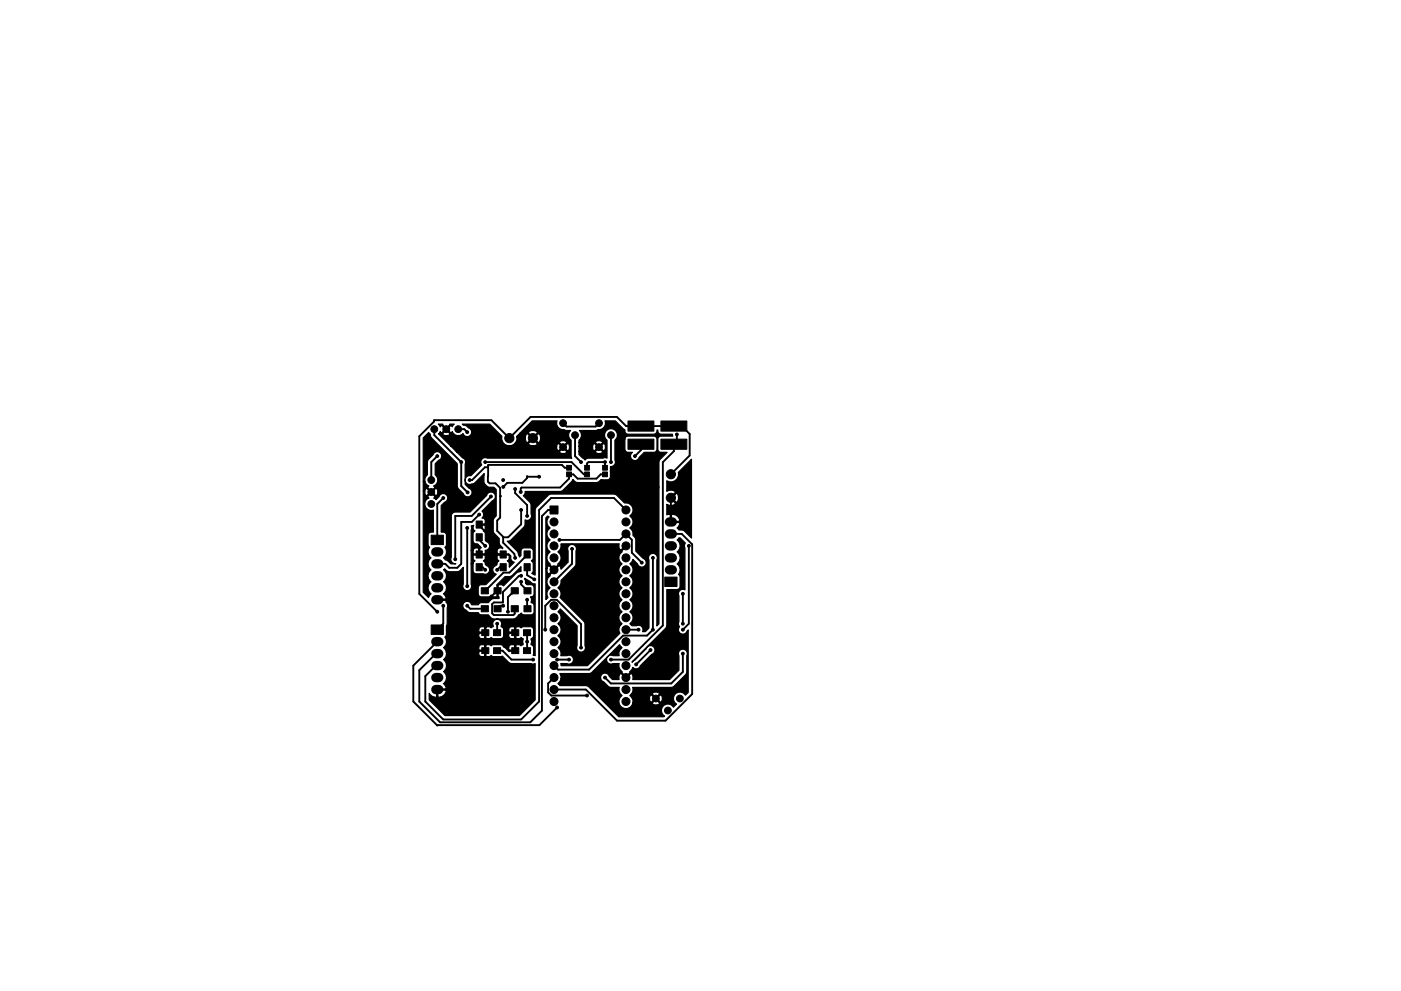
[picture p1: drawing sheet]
<svg xmlns="http://www.w3.org/2000/svg" width="297mm" height="210mm" viewBox="0 0 297 210" stroke-linecap="round" stroke-linejoin="round" font-family="sans-serif">
<g fill="#000" stroke="#000" stroke-width=".21">
<path d="M120.1 98.7h1.1v1.1h-1.1zM124 98.7h1v1.1h-1zM127.8 98.7h1v1.1h-1zM133.1 89.3h5.5v2.2h-5.5zM133.1 93.2h5.5v2.1h-5.5zM140.1 89.3h5.5v2.2h-5.5zM140.1 93.2h5.5v2.1h-5.5zM91.4 113.5h2.6v2h-2.6zM101 113.2h1.2v1.5h-1.2zM101 110.5h1.2v1.5h-1.2zM101 116.9h1.2v1.5h-1.2zM106 116.9h1.3v1.5h-1.3z"/>
<path d="M111.1 116.9h1.3v1.5h-1.3zM116.6 107.3h1.7v1.7h-1.7zM120.1 100.1h1.1v1h-1.1zM124 100.1h1v1h-1zM127.8 100.1h1v1h-1zM91.4 132.6h2.6v2h-2.6zM101 119.6h1.2v1.5h-1.2zM102 124.7h1.5v1.3h-1.5zM102 128.5h1.5v1.3h-1.5zM102.1 133.6h1.5v1.3h-1.5zM102.1 137.4h1.5v1.3h-1.5zM104.6 133.6h1.5v1.3h-1.5z"/>
<path d="M104.6 137.4h1.5v1.3h-1.5zM104.7 124.7h1.5v1.3h-1.5zM104.7 128.5h1.5v1.3h-1.5zM106 119.6h1.3v1.5h-1.3zM108.4 124.7h1.5v1.3h-1.5zM108.4 128.5h1.5v1.3h-1.5zM108.5 133.6h1.5v1.3h-1.5zM108.5 137.4h1.5v1.3h-1.5zM111.1 119.6h1.3v1.5h-1.3zM111 133.6h1.5v1.3h-1.5zM111 137.4h1.5v1.3h-1.5zM111.1 124.7h1.5v1.3h-1.5z"/>
<path d="M111.1 128.5h1.5v1.3h-1.5zM140.9 122.4h2.6v2h-2.6z"/>
<circle cx="92.1" cy="91.1" r=".72"/>
<circle cx="92.7" cy="96.8" r=".3"/>
<circle cx="94.6" cy="91.1" r=".72"/>
<circle cx="97.2" cy="91.1" r=".72"/>
<circle cx="97.8" cy="98" r=".3"/>
<circle cx="99.1" cy="91.7" r=".3"/>
<circle cx="102.9" cy="98" r=".3"/>
<circle cx="108" cy="93" r=".97"/>
<circle cx="113" cy="93" r=".97"/>
<circle cx="119.4" cy="94.9" r=".72"/>
<circle cx="119.4" cy="89.8" r=".72"/>
<circle cx="121.9" cy="92.3" r=".72"/>
<circle cx="123.2" cy="98" r=".3"/>
<circle cx="127" cy="94.9" r=".72"/>
<circle cx="127" cy="89.8" r=".72"/>
<circle cx="128.3" cy="98" r=".3"/>
<circle cx="129.5" cy="92.3" r=".72"/>
<circle cx="129.5" cy="98" r=".3"/>
<circle cx="134.6" cy="96.8" r=".3"/>
<circle cx="136.4" cy="97.5" r=".3"/>
<circle cx="143.5" cy="92.2" r=".3"/>
<circle cx="91.4" cy="104.4" r=".72"/>
<circle cx="91.4" cy="106.9" r=".72"/>
<circle cx="91.4" cy="101.8" r=".72"/>
<circle cx="94" cy="105.7" r=".3"/>
<circle cx="96.5" cy="118.7" r=".3"/>
<circle cx="99.1" cy="112" r=".3"/>
<circle cx="99.1" cy="104.5" r=".3"/>
<circle cx="99.6" cy="101.8" r=".3"/>
<circle cx="101.6" cy="109.2" r=".3"/>
<circle cx="102.9" cy="115.8" r=".3"/>
<circle cx="104.1" cy="105.3" r=".3"/>
<circle cx="104.1" cy="114" r=".3"/>
<circle cx="106.7" cy="101.8" r=".3"/>
<circle cx="106.7" cy="103.3" r=".3"/>
<circle cx="109.2" cy="103.8" r=".3"/>
<circle cx="109.2" cy="118.4" r=".3"/>
<circle cx="110.4" cy="104.4" r=".3"/>
<circle cx="110.5" cy="108.2" r=".3"/>
<circle cx="111.8" cy="109.5" r=".3"/>
<circle cx="114.3" cy="101.1" r=".3"/>
<circle cx="117.5" cy="115.8" r=".85"/>
<circle cx="117.5" cy="110.7" r=".85"/>
<circle cx="117.5" cy="118.4" r=".85"/>
<circle cx="117.5" cy="113.3" r=".85"/>
<circle cx="118.6" cy="114.5" r=".3"/>
<circle cx="121.3" cy="116.5" r=".3"/>
<circle cx="132.7" cy="108.2" r=".85"/>
<circle cx="132.7" cy="118.4" r=".85"/>
<circle cx="132.7" cy="115.8" r=".85"/>
<circle cx="132.7" cy="113.3" r=".85"/>
<circle cx="132.7" cy="110.7" r=".85"/>
<circle cx="136.1" cy="119.4" r=".3"/>
<circle cx="138.4" cy="118.4" r=".3"/>
<circle cx="139.4" cy="103.4" r=".3"/>
<circle cx="142.2" cy="100.6" r=".97"/>
<circle cx="142.2" cy="105.6" r=".97"/>
<circle cx="144.8" cy="103.1" r=".3"/>
<circle cx="146.1" cy="115.8" r=".3"/>
<circle cx="92.7" cy="129.8" r=".3"/>
<circle cx="94" cy="128.5" r=".3"/>
<circle cx="99.1" cy="128.5" r=".3"/>
<circle cx="99.1" cy="124.4" r=".3"/>
<circle cx="102.9" cy="120.9" r=".3"/>
<circle cx="105.4" cy="132.3" r=".3"/>
<circle cx="105.4" cy="120.9" r=".3"/>
<circle cx="106.7" cy="128.5" r=".3"/>
<circle cx="107.7" cy="129.8" r=".3"/>
<circle cx="109.1" cy="129.2" r=".3"/>
<circle cx="110.5" cy="122.2" r=".3"/>
<circle cx="110.5" cy="123.4" r=".3"/>
<circle cx="111.8" cy="136.1" r=".3"/>
<circle cx="111.8" cy="127.2" r=".3"/>
<circle cx="113" cy="139.9" r=".3"/>
<circle cx="113.3" cy="122.9" r=".3"/>
<circle cx="115.6" cy="133.6" r=".3"/>
<circle cx="117.5" cy="128.5" r=".85"/>
<circle cx="117.5" cy="131.1" r=".85"/>
<circle cx="117.5" cy="133.6" r=".85"/>
<circle cx="117.5" cy="136.1" r=".85"/>
<circle cx="117.5" cy="138.7" r=".85"/>
<circle cx="117.5" cy="120.9" r=".85"/>
<circle cx="117.5" cy="126" r=".85"/>
<circle cx="117.5" cy="123.4" r=".85"/>
<circle cx="118.1" cy="139.9" r=".3"/>
<circle cx="120.7" cy="139.9" r=".3"/>
<circle cx="123.2" cy="137.4" r=".3"/>
<circle cx="129.5" cy="139.9" r=".3"/>
<circle cx="132.7" cy="136.1" r=".85"/>
<circle cx="132.7" cy="128.5" r=".85"/>
<circle cx="132.7" cy="131.1" r=".85"/>
<circle cx="132.7" cy="138.7" r=".85"/>
<circle cx="132.7" cy="133.6" r=".85"/>
<circle cx="132.7" cy="123.4" r=".85"/>
<circle cx="132.7" cy="126" r=".85"/>
<circle cx="132.7" cy="120.9" r=".85"/>
<circle cx="135.4" cy="133.6" r=".3"/>
<circle cx="137.9" cy="137.9" r=".3"/>
<circle cx="138.4" cy="133.6" r=".3"/>
<circle cx="144.8" cy="132.3" r=".3"/>
<circle cx="144.8" cy="133.6" r=".3"/>
<circle cx="144.8" cy="138.7" r=".3"/>
<circle cx="144.8" cy="126" r=".3"/>
<circle cx="117.5" cy="143.8" r=".85"/>
<circle cx="117.5" cy="141.2" r=".85"/>
<circle cx="117.5" cy="148.8" r=".85"/>
<circle cx="117.5" cy="146.3" r=".85"/>
<circle cx="118.1" cy="150.1" r=".3"/>
<circle cx="124.5" cy="147.6" r=".3"/>
<circle cx="128.3" cy="143.8" r=".3"/>
<circle cx="132.7" cy="143.8" r=".85"/>
<circle cx="132.7" cy="141.2" r=".85"/>
<circle cx="132.7" cy="148.8" r=".85"/>
<circle cx="132.7" cy="146.3" r=".85"/>
<circle cx="134.9" cy="141" r=".3"/>
<circle cx="139.1" cy="148.2" r=".72"/>
<circle cx="141.6" cy="150.7" r=".72"/>
<circle cx="144.1" cy="148.2" r=".72"/>
</g>
<g fill="none" stroke="#000" stroke-width="2">
<path d="M92.4 117.1h.6M92.4 119.6h.6M141.9 118.4h.6M141.9 115.8h.6M141.9 113.3h.6M141.9 110.7h.6M92.4 122.2h.6M92.4 124.7h.6M92.4 127.2h.6M92.4 136.1h.6M92.4 138.7h.6M141.9 120.9h.6"/>
<path d="M92.4 141.2h.6M92.4 143.8h.6M92.4 146.3h.6"/>
</g>
<g fill="none" stroke="#000" stroke-width=".4">
<path d="M92.1 91.1v1.2l5.7 5.7v5.1l1.3 1.4M92.7 96.8l-1.3 1.2v3.8M97.2 91.1h1.2l.7 .6M102.9 98h18.3l2.6 2.6h.7M103.5 99.1h-.7l-2.7 2.7h-.5M119.4 89.8l.7 .7h6.2l.7-.7M120.6 99.2h-.9l-.6-.6-15.6 .1-.1 3.5 .4 .3h1.3l.9 1v6.3l-.6 .6v2.2l1.3 1.3v1.2l2.4 2.4 .1 .9M121.9 92.3v4.5l1.3 1.2M124.5 99.2v-.9l.3-.3h3.5v1.2M129.5 92.3v5.7M135.9 94.2v1.3l-1.3 1.3M136.4 97.5l3 3.1v2.8"/>
<path d="M143.5 92.2v1.4l-.6 .6v1.5l-2.4 2.4v34.6l-7.2 7.2h-3.8M94 105.7l-1.3 1.2v7.6M99.1 112v12.4M101.6 111.2v.3l2.5 2.5v2.2l1.5 1.4h1.1M101.6 114v.5l1.3 1.3M101.6 109.2l-1.6 1.5h-2.2v8.9l-.8 .9h-1.8l-.8-.9h-1.7M103.5 101l-.1 .1M104.1 105.3l-4.1 4.2h-3.5v9.2M109.2 103.8v.8l2.6 2.6v2.3M110.5 108.2v3l-2.8 2.8h-1M111.8 117.6l-3.8 3.9h-1.3l-3.9 3.8M114.3 101.1l-2.5-.1v.4l-1.1 1h-3.2l-.8 .9"/>
<path d="M117.5 108.2h-1.3l-1.3 1.3v41.3l-2.5 2.4h-19.1l-4.4-4.4v-6.6l3.5-3.5h.3M118.6 114.5h12.8l1.3-1.2 1.3 1.2v2.8l2.1 2.1M121.3 116.5v3.1l-3.8 3.8M128.3 100.6h-.9l-.9 .9h-4l-.9-.9h-1v.9l-1.8 1.9h-8.2l-.2 .2v.8M132.7 108.2l-2.5-2.5h-13.4l-2.5 2.5v40.6l-3.8 3.8h-16.5l-3.8-3.8v-5.3l2.2-2.3h.3M138.4 118.4v15.2l-1.2 1.2h-5.1l-7.2 7.3h-6.6l-.8-.9M142.2 100.6l4-4v-4.5l-1.7-1.7h-11.8l-1.9-1.9h-18.3l-4.5 4.5-3.8-3.9h-12.2v.3l-3.1 3.2v33.4l3.8 3.8M142.2 105.6h.1M142.2 105.6v5.1M142.2 113.3h2.3l2.3 2.2v31.8l-5.7 5.6h-10.3l-6.6-6.6h-6.7M144.8 103.1l-2.5 2.5M146 115.8v16.5l-1.2 1.3"/>
<path d="M92.7 129.8h.1M92.7 136.1l-5.1 5.1v7.6l5.1 5.1 21.7-.1 3.7-3.7M94 128.5v3.8l-1.3 1.3M99.1 128.5l.6 .7h3.1M101.6 120.3h.7l.6 .6M105.4 138h1.1l1.9 1.9h4.6M105.4 132.3v1.9M105.5 125.3l-2 1.9h-10.8M106.7 120.3h-.7l-.6 .6M106.7 128.5h-.6l-.6 .7M108.5 126l.6-.7-1.4 1.4v3.1M109.2 134.2v3.8"/>
<path d="M110.5 122.2h-.4l-3.5 3.4v2.2h-1.9l-.4 .4v1.9l.4 .4h4.2l.2-.3v-1M110.5 123.4v.6l1.3 1.3M111.7 134.2l.1 3.8M111.8 120.3v1.7l1.5 .9M111.8 127.2v2M111.8 138h-.1M115.6 133.6v-5.1l1.3-1.2h1.2l5.1 5.1v5M118.1 139.9h2.5M132.7 133.6h2.7M137.9 137.9l-3 3.1M144.8 126v6.3M144.8 138.7v3.8l-2.5 2.5h-12.8l-1.2-1.2"/>
<path d="M117.5 143.8l-1.3 1.2v1.9l.7 .7h7.6"/>
</g>
<circle cx="106" cy="105.3" r=".2" fill="#000"/>
<path d="M89.7 92.9l1.2-1.1 .3 .3 .3 .8 5.4 5.4 .1 5.1 1.3 1.4a.94 .94 0 0 0 1.5 .3 .94 .94 0 0 0-.4-1.5l-.8-.8v-4.3a.91 .91 0 0 0-.5-1.4l-1.4-1.3h21.9a1.02 1.02 0 0 0 1.5 .3l.1-.3-.8-.8-.8 .8h-21.9l-1.1-1.1h22.4l.2 .9h.2l.8-.7h.4l.7 .7a1.02 1.02 0 0 0 .3-1.4l-.3-.1-.7 .8h-.4l-.8-.8-.2 .1-.2 .5h-22.4l-2.6-2.6 .8-.1a1.02 1.02 0 0 0 1.5 .2l.1-.2-.8-.8-.8 .8h-.8l.3-.4 .4 .2 .7-.7-.7-.8h-.3l-.1 .3-.4-.6h1l.7 .9 .8-.9h.9l-.4 .5-.3-.2-.8 .8 .8 .7h.2l.1-.3a1.33 1.33 0 0 0 2.3 .5 .94 .94 0 0 0 1.5 .4 .94 .94 0 0 0-.4-1.6l-.6-.5-.5-.1-.2-.2h5.8l2.6 2.6a1.61 1.61 0 0 0 .8 1.8 1.61 1.61 0 0 0 1.9-.3h2.9l.1 .3a1.23 1.23 0 0 0 1.8-.3l-.1-.2h4.8l.8 .8 .8-.8a1.02 1.02 0 0 0-1.5-.2l-.1 .2h-4.8l-.8-.8-1 1h-2.9l.5-.8v-.6h1.8v.6l.2 .5 .3 .1 .9-.9h.4l.9 .9 .3-.1a1.23 1.23 0 0 0-.3-1.8l-.9 1h-.4l-.9-1-.3 .1-.2 .6h-1.8v-.1l.7-.8h1.7l1 1 .9-1a1.14 1.14 0 0 0-1.9 0h-1.7l2.5-2.5h5.3l-.1 .2a1.37 1.37 0 0 0 1.6 1.6l.5 .2h.9l-.2 .3a1.35 1.35 0 0 0 .3 1.8v3.4l.1 .4-18.1-.1a.94 .94 0 0 0-1 .4 .94 .94 0 0 0 0 1.1l-2.3 2.3a.97 .97 0 0 0-1.2 1.1 .97 .97 0 0 0 1.5 .7l.6-.3 2-1.9v.3a2.44 2.44 0 0 0 .1 1.9l.7 .6 1.2 .1 .5 .5v5.6l-.6 .6v2.5l.2 .6 1 1 .1 1.3 .7 .8v.1l-.2-.1-.7 .1-.3 .4v.6l.2 .1h2.2l.5 .6a.92 .92 0 0 0 .7 1.2l-1 1-.1-.9-.4-.4 .5-.5v-.6l-.2-.1h-2.2l-.2 .1v.6l.4 .5-.4 .3v.4l-.3 .3a.94 .94 0 0 0-.6 1 .94 .94 0 0 0 .7 .8l-2.2 2.2h-1a.65 .65 0 0 0-.6 .7v1.5l.4 .4h1.7l.5-.1 .1-.3 .5 .4h.6l.2-.1-.1-2.4 1.8-1.8h.9l.6-.2 1.9-1.9v1l-1 .4-2.8 2.7-.3-.2h-.6l-.2 .1v2.3l.2 .1v.4h-1.4l-.8 .9h-1.6l-.4 .1-.2 .3h-1.4a.96 .96 0 0 0-1.5-.5 .96 .96 0 0 0 .3 1.6l.6 .5 2 .1 .2 .3 .4 .2 1.6-.1 .5 .7 .6 .2h4.5l1.3-1.3 .6 .5h1.5a.65 .65 0 0 0 .6-.7v-1.5l-.6-.4v-.2a.87 .87 0 0 0-.1-1.1h.3l.4-.4v-1.5a.65 .65 0 0 0-.6-.7h-.9l-.3-.3v-.4l-.2-.5 .1-.1 1.5 1 .7 .2v15.2l-.5-.1 .1-1.8-.5-.4v-1.3l.3-.2 .2-.4v-1.5l-.6-.4h-1.5l-.5 .2-.4-.2h-.6l-.1 .1v2.2l.1 .2h.6l.4-.2 .4 .2v1.3l-.4 .2-.4-.2h-.6l-.1 .1v1.3l-1.5 .1-1-1h1v.5l.1 .1h1.1v-1l-.1-.1-.9 .1-.2 .4h-1l-.8-.5h-1.5l-.5 .2-.3-.2h-.6l-.2 .1v2.2l.2 .2h.6l.3-.2 .5 .2 1.9-.1 1.4 1.3 .5 .3h5.1v7.7l-3.4 3.3h-15.8l-3.3-3.3v-1.4l.7 .7 .9 .1v-1.5h.2v1.5a1.64 1.64 0 0 0 1.8-1.2l-.1-.3h-1.9v-.2h1.9l.1-.4-.6-.8a1.57 1.57 0 0 0 0-2.5 1.57 1.57 0 0 0 0-2.6 1.47 1.47 0 0 0 .6-1.6h6.9v.5l.3 .4 .8 .1 .2-.2v-.9h-1.1l-.2 .1h-6.9l-.6-.9 .2-.1h7.3v.5l.2 .1h1.1v-1l-.2-.1-.8 .1-.3 .4h-7.3l.4-.5 .1-.7-.4-.9 .3-.3 .1-.4h6.8v.5l.3 .4 .8 .1 .2-.2v-.9h-1.1l-.2 .1h-6.8v-1h6.8v.4l.2 .2h1.1v-1h.2v2.2l.2 .2h.6l.3-.2 .5 .2h1.5a.73 .73 0 0 0 .7-1h1.1v.5l.2 .4 .9 .1 .1-.2v-.9l-2.3 .1v-1h1.1v.4l.1 .2h1.1v-1l-.1-.1h-.6l-.5 .5h-1.1l-.2-.3-.4-.2a1.02 1.02 0 0 0-.1-1.3 1.02 1.02 0 0 0-1.2-.2 1.13 1.13 0 0 0-.3 1.5l-.5 .2-.3-.2h-.6l-.2 .1-1-.1-.5 .5h-6.8l.1-1.2v-3.4a.94 .94 0 0 0-.2-1.1l-.1-.4h-1.9v-.3h1.9l.1-.4-.6-.7 .2-.1a1.6 1.6 0 0 0-.2-2.5 1.57 1.57 0 0 0 0-2.5l.3-.2 .6 .5 2.1 .1 .5-.2 .7-.7v3.5a.94 .94 0 0 0 .9 1.4 .94 .94 0 0 0 .8-1.4v-4.3h.4v1.5l.2 .4 .5 .2h1.2a.99 .99 0 0 0 1.5-.3 .99 .99 0 0 0-.5-1.4l-.3-.3-.2-.6-.2-.1 .4-.5v-.6l-.2-.1h-2.2l-.2 .1v.6l.4 .5-.4 .6h-.4v-2.8h.4v.6l.2 .1h1v-1.1l-.2-.1h-.5l-.5 .5h-.4v-5.2l.5-.2-.1 .8 .4 .4-.4 .6v1.5a.72 .72 0 0 0 1 .7l.7 .9-.3 .1v1.1h1l.2-.1v-.6h.2a.94 .94 0 0 0 .7-.9 .94 .94 0 0 0-.6-1l-.3-.2v-1.7l-.4-.4 .4-.4v-.6l-.2-.2h-1.2v-.3l1.2 .1 .2-.2v-.6a.63 .63 0 0 0-.7-.5 .92 .92 0 0 0 0-1.4l2.4-2.4a.95 .95 0 0 0 0-1.5 .95 .95 0 0 0-1.4 .5l-3.5 3.5h-3.2a.83 .83 0 0 0-.8 .9l-.1 9a.94 .94 0 0 0 1 1.1h-1l-1.6-1.2a1.54 1.54 0 0 0 .3-2.3l.4-.6v-2a.65 .65 0 0 0-.7-.6h-.5v-5.6l1-.8a.95 .95 0 0 0 .1-1.6 .95 .95 0 0 0-1.5 .5l-.7 .6-.5-.3 .3-.4-.8-.7-.7 .7v.3l.3 .1-.3 .1a1.37 1.37 0 0 0-.5 1.7 1.37 1.37 0 0 0 1.7 .7v4.7h-.5a.65 .65 0 0 0-.6 .6v2l.3 .6a1.54 1.54 0 0 0 .3 2.3 1.57 1.57 0 0 0 0 2.5 1.57 1.57 0 0 0 0 2.5 1.57 1.57 0 0 0 0 2.6l-.6 .8-1.1-1.1v-21.5h.4l.1 .9 .3 .1 .8-.8h.3l.8 .8a1.02 1.02 0 0 0 .2-1.5l-.2-.1-.8 .8h-.3l-.8-.8-.3 .1-.1 .5h-.4v-2.1h.4l.2 .5 .6 .5-.2 .3 .7 .8 .8-.8-.1-.2-.2-.1a1.35 1.35 0 0 0 .4-2.3v-2.4l.7-.7a.94 .94 0 0 0 .4-1.6 .94 .94 0 0 0-1.6 .4l-1.1 1.2-.1 3.1-.5 .8v.5h-.4zM122.9 91.3h3.4l.5-.2a1.34 1.34 0 0 0 1.5-1.8h2.2l2 1.9a.73 .73 0 0 0 .6 .9h5.5a.69 .69 0 0 0 .7-.9h.2a.71 .71 0 0 0 .6 .9h2.5v.4h-2.5a.65 .65 0 0 0-.6 .7v2.1a.65 .65 0 0 0 .6 .7h1.3l-1.5 1.5-.2 .6v34.3l-.4 .4v-14a.94 .94 0 0 0-.9-1.4 .94 .94 0 0 0-.8 1.4v14.4l-.8 .8h-.6a.93 .93 0 0 0-.1-1.1 .93 .93 0 0 0-1.1-.1h-1l-.5-.5a1.5 1.5 0 0 0 0-2.5 1.5 1.5 0 0 0 0-2.6 1.5 1.5 0 0 0 0-2.5 1.5 1.5 0 0 0 0-2.5 1.5 1.5 0 0 0 0-2.6l.5-.4 .2-.5 1 1a.94 .94 0 0 0 1.5 .3 .94 .94 0 0 0-.3-1.5l-1.6-1.6v-2.4l-.1-.3-.5-.6a1.5 1.5 0 0 0-.7-1.6 1.5 1.5 0 0 0 0-2.5 1.51 1.51 0 0 0 .6-1.9 1.51 1.51 0 0 0-1.7-.9l-1.6-1.6-.6-.3-13.7 .1-2.8 2.7-.2 .6v13.8l-.8-.4 .4-.5-.1-1.7-.4-.4 .5-.6v-1.5a.65 .65 0 0 0-.7-.7h-1.3a.65 .65 0 0 0-.6 .7v1l-.3 .3-.5-1.1-2.2-2.3 .8-.2 2.8-2.8 .2-.6v-.9a.93 .93 0 0 0 1.1-.2 .93 .93 0 0 0 .2-1.1l-.1-2.2-1.5-1.6 .2-.3 .1-.6h7.5l.6-.3 1.8-1.9 .3-.4 .6 .6 .4 .1h4l.3-.1 .7-.6a2.09 2.09 0 0 0 1.7-.1 2.02 2.02 0 0 0 .2-1.7v-.9a.93 .93 0 0 0 .9-.4 .93 .93 0 0 0 .1-1v-4.2l.2-.2h1.9v2.1a.65 .65 0 0 0 .6 .7h1a.95 .95 0 0 0-.1 1.5 .95 .95 0 0 0 1.5-.4l1.1-1.1h2a.65 .65 0 0 0 .7-.7v-2.1a.65 .65 0 0 0-.7-.7h-5.5a.65 .65 0 0 0-.6 .7h-1.9a1.37 1.37 0 0 0-.2-2 1.37 1.37 0 0 0-1.9 .3 1.37 1.37 0 0 0 .2 1.9v3.8h-3.9l-.8 .4-1.2-1.2v-.6h3.4a1.02 1.02 0 0 0 1.5 .3l.1-.3-.8-.8-.8 .8h-3.4v-1.1h2.8l.2 .9h.3l.7-.7h.4l.7 .7a1.02 1.02 0 0 0 .3-1.4l-.3-.1-.7 .8h-.4l-.7-.8-.3 .1-.2 .5h-2.8v-.8h3.4l.8 .8 .8-.8a1.02 1.02 0 0 0-1.5-.2l-.1 .2h-3.4v-.5a1.32 1.32 0 0 0 .1-2.1zM116.1 109.5l.3 .2a1.47 1.47 0 0 0 .2 2.3 1.5 1.5 0 0 0 0 2.5 1.5 1.5 0 0 0 0 2.6 1.5 1.5 0 0 0 .1 2.5l-.1 .3 .9 .8 .8-.8v-.3a1.5 1.5 0 0 0 0-2.5 1.46 1.46 0 0 0 .6-1.7h12.4l-.1 .8 .2 .4 .3 .1 1-1.1 .2 .2-1 1.1v.2a1.5 1.5 0 0 0 0 2.5 1.5 1.5 0 0 0 0 2.6 1.5 1.5 0 0 0 0 2.5 1.5 1.5 0 0 0 0 2.5 1.5 1.5 0 0 0 0 2.6 1.5 1.5 0 0 0 0 2.5 1.48 1.48 0 0 0-.5 2.1l-6.9 6.8h-5.6v-.4h1.3a.94 .94 0 0 0 1.4-.9 .94 .94 0 0 0-1.4-.8h-1.3a1.44 1.44 0 0 0-.6-1.7 1.5 1.5 0 0 0 0-2.5 1.5 1.5 0 0 0 0-2.6 1.5 1.5 0 0 0 0-2.5l.5-.6 3.6 3.5v4.3a.94 .94 0 0 0 .8 1.4 .94 .94 0 0 0 .8-1.4v-4.9l-5.3-5.3a1.49 1.49 0 0 0-.4-2.1 1.49 1.49 0 0 0 .6-1.6l3.2-3.2v-3a.94 .94 0 0 0-.8-1.4 .94 .94 0 0 0-.8 1.4v2.4l-1.6 1.5-.1-.7-.3-.1-1.9 1.9 .1 .3a1.5 1.5 0 0 0-.1 2.5 1.49 1.49 0 0 0-.4 2.1l-.5 .4v-6.5h.3v.6l.2 .4 .2 .1 .9-.9-.9-.9-.2 .1-.2 .6h-.3v-10.8zM143.9 114.1h.3l1.1 1.1a.87 .87 0 0 0-.1 1v8.9a.93 .93 0 0 0-1.1 .2 .93 .93 0 0 0-.2 1.1v5.5a.87 .87 0 0 0 .2 1.1 .94 .94 0 0 0 .2 1.4 .94 .94 0 0 0 1.4-.5l.2-.3v13.3l-.6 .6a1.37 1.37 0 0 0-2.1-.3 1.37 1.37 0 0 0 .2 2.2l-.6 .6a1.37 1.37 0 0 0-2.2-.2 1.37 1.37 0 0 0 .3 2.1l-.1 .2h-9.6l-6.7-6.6h-5.8l-.4-.5 .4-.4 .2-.7h8.4l.4 .7 1.5 1.2h2.1a1.44 1.44 0 0 0 .6 1.8 1.51 1.51 0 0 0 0 2.5 1.51 1.51 0 0 0 2.3-.9h4.1a1.02 1.02 0 0 0 1.5 .2v-.2l-.7-.8-.8 .8h-4.1v-.7l-.2-.5h3.7l.2 .9 .2 .1 .8-.8h.3l.8 .8a1.02 1.02 0 0 0 .3-1.5l-.3-.1-.8 .8h-.3l-.8-.8-.2 .1-.2 .5h-3.7l-.5-.4 .4-.3h4.4l.8 .7 .7-.7a1.02 1.02 0 0 0-1.4-.3l-.1 .3h-4.4a1.34 1.34 0 0 0 .2-1.5h8.5l3-2.9v-3.8a.94 .94 0 0 0-.8-1.4 .94 .94 0 0 0-.9 1.4v3.1l-1.9 2h-7.9l.1-.8-.2-.4-.2-.1-1.1 1.1-1-1.1a1.05 1.05 0 0 0-.4 1.3h-1.4l-.7-.7a.95 .95 0 0 0-1.2-.7 .95 .95 0 0 0-.7 1.1h-8.4v-.4l-.2-.6 6.5-.1 6.2-6 .5 .6a1.46 1.46 0 0 0-.6 1.7h-1.3a.94 .94 0 0 0-1.4 .8 .94 .94 0 0 0 1.4 .9h1.3a1.43 1.43 0 0 0 .6 1.7v.2l.8 .9 .9-.9-.1-.2 .5-.4 .2-.5a.92 .92 0 0 0 1.6-.3l2.4-2.5a.94 .94 0 0 0 .4-1.6 .94 .94 0 0 0-1.6 .4l-3 2.9v-.1l7.3-7.4 .1-7.9h2.1a.65 .65 0 0 0 .7-.7v-2l-.4-.5a1.54 1.54 0 0 0-.2-2.3 1.57 1.57 0 0 0 0-2.5 1.57 1.57 0 0 0 0-2.6zM141.4 102a1.62 1.62 0 0 0 1.8-.1 1.62 1.62 0 0 0 .6-1.7l2.8-2.8v16.8l-1.5-1.5a1.22 1.22 0 0 0-1.2-.3l-.4-.4 .6-.8-.1-.3h-1.9v-1.8h.3v1.5h1.6l.1-.2a2.07 2.07 0 0 0-2.7-1.2v-2.2a1.6 1.6 0 0 0 1.7 0l.1-.2-1.2-1.2h.4l1 1a1.14 1.14 0 0 0 0-1.9l-1 .9h-.4l1.2-1.1a1.26 1.26 0 0 0-1.8-.3z" fill="#000" stroke="#000" stroke-width=".25"/>
</svg>
